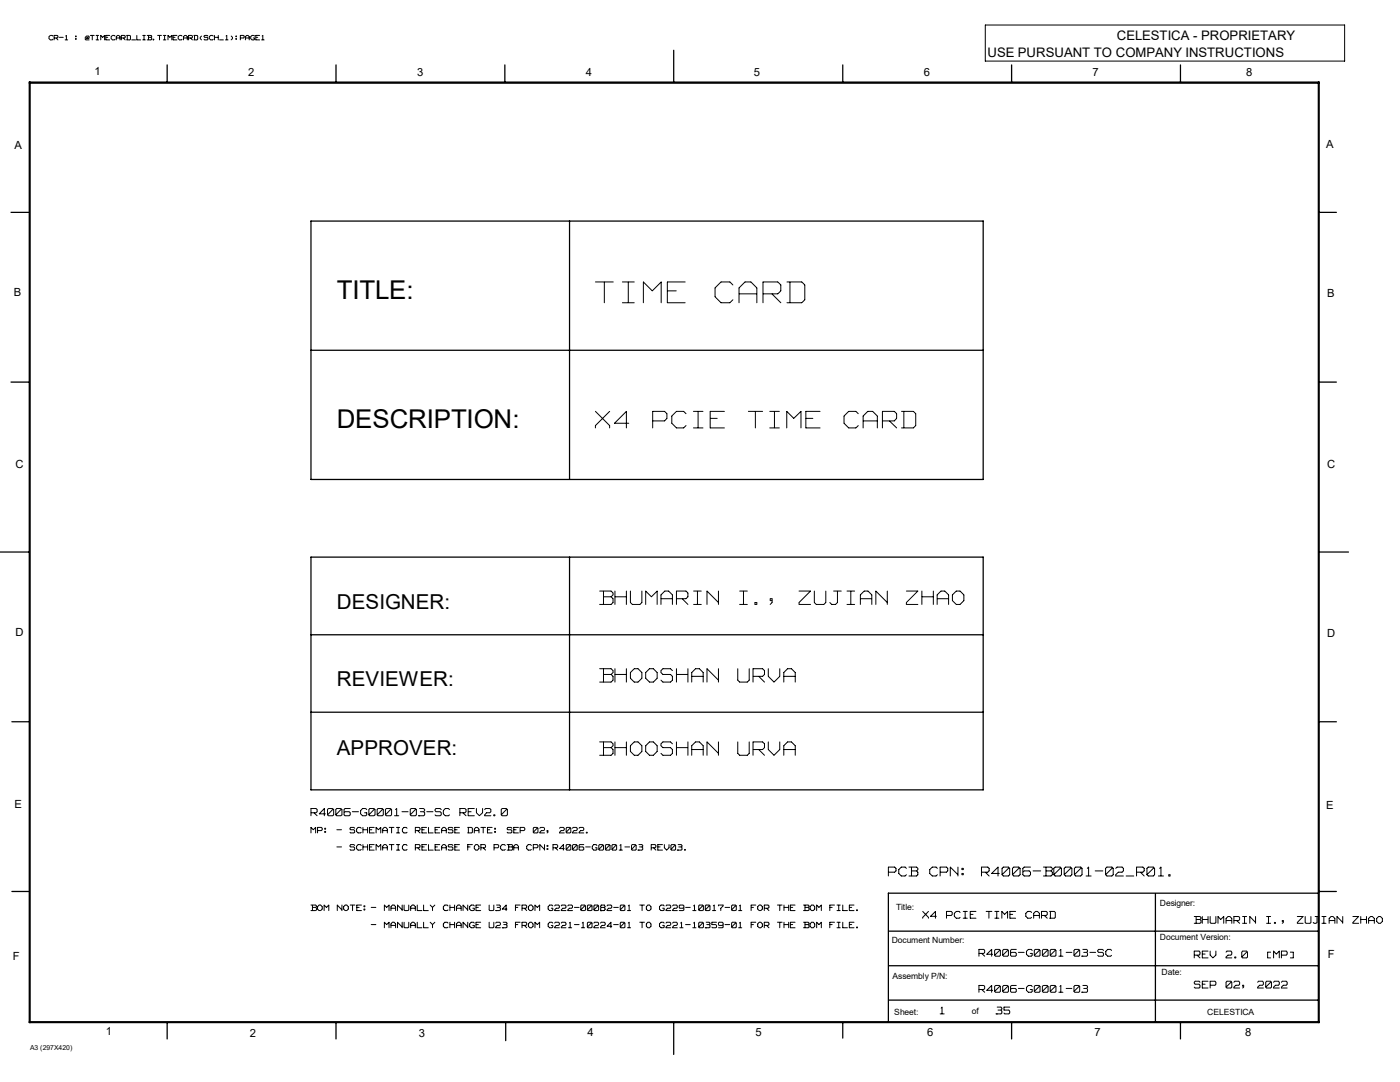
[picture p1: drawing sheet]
<svg xmlns="http://www.w3.org/2000/svg" width="279mm" height="216mm" viewBox="0 0 279 216" stroke-linecap="round" stroke-linejoin="round" font-family="sans-serif">
<defs><g id="words">
<text font-size="7.8" fill="#fff" x="118.8" y="61.2">TIME CARD</text>
<text font-size="6.3" fill="#fff" x="118.8" y="86.1">X4 PCIE TIME CARD</text>
<g font-size="5.2">
<text x="67.2" y="59.6">TITLE:</text>
<text x="67.2" y="85.4">DESCRIPTION:</text>
</g>
<g font-size="5" fill="#fff">
<text x="119.7" y="121.1">BHUMARIN I., ZUJIAN ZHAO</text>
<text x="119.7" y="136.6">BHOOSHAN URVA</text>
<text x="119.7" y="151.2">BHOOSHAN URVA</text>
</g>
<g font-size="4.1">
<text x="67.2" y="121.5">DESIGNER:</text>
<text x="67.2" y="136.9">REVIEWER:</text>
<text x="67.2" y="150.7">APPROVER:</text>
</g>
<text font-size="3.3" fill="#fff" x="177.3" y="175.1">PCB CPN: R4006-B0001-02_R01.</text>
<text font-size="2.7" fill="#fff" x="62.1" y="163">R4006-G0001-03-SC REV2.0</text>
<g font-size="2.6">
<text x="197.1" y="11.4">USE PURSUANT TO COMPANY INSTRUCTIONS</text>
<text x="222.9" y="8">CELESTICA - PROPRIETARY</text>
</g>
<g font-size="2.6" fill="#fff">
<text x="184.1" y="183.5">X4 PCIE TIME CARD</text>
<text x="238.3" y="184.5">BHUMARIN I., ZUJIAN ZHAO</text>
<text x="195.4" y="191">R4006-G0001-03-SC</text>
<text x="238.3" y="191.4">REV 2.0</text>
<text x="252.4" y="191.4">[MP]</text>
<text x="238.3" y="197.4">SEP 02, 2022</text>
<text x="187.6" y="202.6">1</text>
<text x="195.4" y="198.2">R4006-G0001-03</text>
<text x="198.8" y="202.6">35</text>
</g>
<g font-size="2.2">
<text x="18.9" y="15">1</text>
<text x="49.5" y="15.2">2</text>
<text x="83.2" y="15.2">3</text>
<text x="116.9" y="15.2">4</text>
<text x="150.5" y="15.2">5</text>
<text x="184.4" y="15.2">6</text>
<text x="218.1" y="15.2">7</text>
<text x="248.7" y="15.2">8</text>
<text x="2.9" y="29.8">A</text>
<text x="264.7" y="29.6">A</text>
<text x="2.8" y="59">B</text>
<text x="264.8" y="59.2">B</text>
<text x="3.1" y="93.4">C</text>
<text x="264.8" y="93.4">C</text>
<text x="3.1" y="127">D</text>
<text x="264.8" y="127.1">D</text>
<text x="2.9" y="161.2">E</text>
<text x="264.7" y="161.3">E</text>
<text x="2.5" y="191.6">F</text>
<text x="265" y="191.1">F</text>
<text x="21.1" y="206.6">1</text>
<text x="49.9" y="206.9">2</text>
<text x="83.6" y="206.9">3</text>
<text x="117.3" y="206.8">4</text>
<text x="150.8" y="206.8">5</text>
<text x="185" y="206.8">6</text>
<text x="218.4" y="206.8">7</text>
<text x="248.5" y="206.8">8</text>
</g>
<g font-size="2.1" fill="#fff">
<text x="62.1" y="166.4">MP:</text>
<text x="67.2" y="166.4">- SCHEMATIC RELEASE DATE: SEP 02, 2022.</text>
<text x="67.2" y="169.8">- SCHEMATIC RELEASE FOR PCBA CPN:R4006-G0001-03 REV03.</text>
<text x="62.1" y="181.9">BOM NOTE: - MANUALLY CHANGE U34 FROM G222-00082-01 TO G229-10017-01 FOR THE BOM FILE.</text>
<text x="74.1" y="185.3">- MANUALLY CHANGE U23 FROM G221-10224-01 TO G221-10359-01 FOR THE BOM FILE.</text>
</g>
<g font-size="1.7">
<text x="178.9" y="181.7">Title:</text>
<text x="231.5" y="180.8">Designer:</text>
<text x="178" y="188.2">Document Number:</text>
<text x="231.5" y="187.7">Document Version:</text>
<text x="178.1" y="195.4">Assembly P/N:</text>
<text x="231.8" y="194.5">Date:</text>
<text x="178.5" y="202.4">Sheet:</text>
<text x="194" y="202.3">of</text>
<text x="240.9" y="202.6">CELESTICA</text>
</g>
<text font-size="1.6" fill="#fff" x="9.8" y="8.1">CR-1 : @TIMECARD_LIB.TIMECARD(SCH_1):PAGE1</text>
<text font-size="1.4" x="6" y="209.5">A3 (297X420)</text>
</g></defs>
<g fill="none" stroke="#000" stroke-width=".25">
<path d="M5.8 16.4h257.5v187.6h-257.5zM5.8 16.6h257.5M6 16.4v187.6M33.4 13v3.4M67.1 13v3.4M100.8 13v3.4M134.5 10v6.4M168.2 13v3.4M201.9 13v3.4M235.6 13v3.4M263.1 16.4v187.6M2.2 42.4h3.5"/>
<path d="M62.1 44.1h134.1v51.6h-134.1zM113.7 44.1v51.6M263.3 42.4h3.4M2.2 76.2h3.5M62.1 69.9h134.1M263.3 76.2h3.4M0 110.2h5.8M62.1 111.2h134.1v46.4h-134.1zM113.7 111.2v46.4M263.3 110.2h5.8M62.1 126.7h134.1M2.4 144h3.3"/>
<path d="M62.1 142.1h134.1M263.3 144h3.4M2.4 177.9h3.3M230.6 178.4v25.5M262.9 178.2h-85.6v25.7M263.3 177.9h3.4M177.5 185.8h85.6M177.5 192.7h85.6M177.5 199.6h85.6M5.8 203.9h257.5M33.4 204v3.3M67.1 204v3.3"/>
<path d="M100.9 204.2v3.4M134.5 204v6.4M168.2 204v3.1M201.9 204v3.3M235.6 204v3.3"/>
</g>
<g fill="none" stroke="#000" stroke-width=".2">
<path d="M9.8 7.4v.3l.2 .3M10 7.1l-.2 .2M10.1 7.1h.3M10.1 8h.3M10.4 7.1l.1 .1M10.5 7.8l-.1 .2M10.8 7.1h.6M10.8 7.1v.9M10.8 7.6h.6M11.2 7.6l.4 .4M11.4 7.1l.2 .1M11.6 7.5l-.2 .1"/>
<path d="M11.6 7.2v.2M11.9 7.5h.7M13 8h.5M13.3 7.1l-.2 .1M13.3 7.1v.8M15.1 7.2h.1M15.1 7.7h.1M15.1 7.2v.1M15.1 7.7v.1M15.1 7.3h.1M15.1 7.8h.1M15.2 7.2v.1"/>
<path d="M15.2 7.7v.1M17 7.8l.8 .2M17 7.5v.3M17.2 7.2l-.2 .3M17.3 7.2h.3M17.3 7.6v.1M17.3 7.7h.3M17.4 7.5l-.1 .1M17.4 7.5h.1M17.5 7.5v.2M17.7 7.2l.1 .1M17.8 7.6l-.1 .1"/>
<path d="M17.8 7.4v.1M18 7.1h.8M18.4 7.1v.9M19.2 7.1h.5M19.2 8h.5M19.4 7.1v.8M20.1 7.1l.3 .3M20.1 7.1v.9M20.9 7.1v.9M20.9 7.1l-.4 .4M21.1 7.1h.8M21.1 7.1v.9"/>
<path d="M21.2 7.5h.3M21.2 8h.7M22.2 7.4v.3l.2 .3M22.4 7.1l-.2 .2M22.5 7.1h.3M22.5 8h.3M22.8 7.1l.1 .1M22.9 7.8l-.1 .2M23.2 7.4v.6M23.2 7.6h.7M23.5 7.1l-.3 .2M23.5 7.1h.2"/>
<path d="M23.7 7.1l.3 .2M24 7.4v.6M24.2 7.1h.6M24.2 7.1v.9M24.3 7.6h.5M24.6 7.6l.4 .4M24.8 7.1l.2 .1M25 7.5l-.2 .1M25 7.2v.2M25.3 7.1h.6M25.3 8h.6M25.4 7.1v.8"/>
<path d="M25.9 7.1l.1 .1M26 7.8l-.1 .2M26 7.2v.6M26.3 8h.8M27.3 7.1v.9M27.3 8h.8M28.5 7.1h.5M28.5 8h.5M28.7 7.1v.8M29.4 7.1h.7M29.4 8h.7M29.6 7.1v.8"/>
<path d="M29.7 7.5h.4M30.1 7.1l.2 .1M30.1 7.5l.2 .1M30.3 7.3l-.1 .1M30.3 7.2v.1M30.3 7.6v.2M30.3 7.8l-.2 .2M30.6 7.9v.1M30.6 7.8h.1M30.7 7.8v.2M31.5 7.1h.7M31.8 7.1v.9"/>
<path d="M32.6 7.1h.5M32.6 8h.5M32.9 7.1v.8M33.5 7.1l.4 .3M33.5 7.1v.9M34.3 7.1v.9M34.3 7.1l-.4 .4M34.5 7.1h.8M34.5 7.1v.9M34.6 7.5h.3M34.6 8h.7M35.6 7.4v.3l.2 .3"/>
<path d="M35.8 7.1l-.2 .2M35.9 7.1l.4 .1M36.3 7.8l-.4 .2M36.6 7.4v.6M36.7 7.6h.6M36.9 7.1l-.3 .2M36.9 7.1h.2M37.1 7.1l.3 .2M37.4 7.4v.6M37.6 7.1h.6M37.6 7.1v.9M37.7 7.6h.5"/>
<path d="M38.1 7.6l.3 .4M38.3 7.1l.1 .1M38.4 7.5l-.1 .1M38.4 7.2v.2M38.7 7.1h.6M38.7 8h.6M38.8 7.1v.8M39.3 7.1l.2 .1M39.5 7.8l-.2 .2M39.5 7.2v.6M40 7.5l.2 .5M40.2 7.2l-.2 .3"/>
<path d="M40.7 7.2v.1M40.7 7.3l.2 .2M40.7 7.8l.2 .2M40.9 7.1l-.1 .1M40.9 7.5h.4M40.9 7.1h.4M40.9 8h.4M41.4 7.1l.1 .1M41.4 7.5l.1 .1M41.5 7.6v.2M41.5 7.8l-.1 .2M41.8 7.4v.3l.3 .3h.3"/>
<path d="M42.4 7.1h-.3l-.3 .2M42.4 7.1l.1 .1M42.5 7.8l-.1 .2M42.8 7.1v.9M42.8 7.5h.7M43.6 7.1v.9M43.8 8h.8M45 8h.5M45.3 7.1l-.2 .1M45.3 7.1v.8M46.1 7.2l.3 .2M46.4 7.7l-.3 .3"/>
<path d="M46.4 7.5v.2M47.1 7.2h.1M47.1 7.2l.1 .1M47.1 7.7l.1 .1M47.1 7.7h.1M47.2 7.2v.1M47.2 7.7v.1M48 7.1h.6M48 7.1v.9M48 7.6h.6M48.6 7.1l.1 .1M48.7 7.5l-.1 .1"/>
<path d="M48.7 7.2v.2M49 7.4v.6M49 7.6h.7M49.2 7.1l-.2 .2M49.3 7.1h.1M49.5 7.1l.2 .2M49.7 7.4v.6M50 7.4v.3l.3 .3M50.3 7.1l-.3 .2M50.3 7.1h.3M50.3 8h.3M50.5 7.6h.3"/>
<path d="M50.7 7.1l.1 .1M50.8 7.8l-.1 .2M50.8 7.6v.2M51.1 7.1h.7M51.1 7.1v.9M51.1 7.5h.3M51.1 8h.7M52.2 8h.5M52.5 7.1l-.2 .1M52.5 7.1v.8M196.6 5h71.8v7.2h-71.8zM118.8 56.3h3.6"/>
<path d="M120.6 56.3v4.1M124.2 56.3h2.4M125.4 56.3v4.1M130.1 58l-1.7-1.7v4.1M130.2 58l1.8-1.7v4.1M133.2 58h1.8M136.7 56.3h-3.5v4.1M142.7 57.5v1.7M142.7 59.2l1.2 1.2M143.9 56.3l-1.2 1.1M143.9 56.3h1.7M145.7 56.3l.6 .6"/>
<path d="M146.3 59.8l-.6 .6M147.5 57.5v2.9M147.5 58.6h3.5M148.7 56.3l-1.2 1.1M148.7 56.3h1.1M149.9 56.3l1.1 1.1M151 57.5v2.9M154.1 58.7l1.7 1.7M155.8 58v-1.1l-.6-.6h-2.9v4.1M155.8 58l-.6 .6h-2.9M157.1 56.3h2.9M157.6 56.3v4.1"/>
<path d="M160 56.3l.6 .6v2.9M160.6 59.8l-.6 .6M124.2 60.4h2.4M133.2 60.4h3.5M143.9 60.4h1.7M157.1 60.4h2.9M118.8 82.1l2.8 2.8M118.8 85v.4M121.7 84.9v.5M121.7 82.1l-2.9 2.8M122.7 84.5h2.8M125 82.1v3.3"/>
<path d="M125 82.1l-2.4 2.4M130.3 82.1h2.3M130.3 82.1v3.3M130.3 84h2.3M132.6 82.1l.5 .5v.8M133.1 83.5l-.5 .5M134.1 83.1v1.3M134.1 84.5l.9 .9M135 82.1l-.9 .9M135 82.1h1.4M135 85.4h1.4M136.4 82.1l.5 .4"/>
<path d="M136.9 84.9l-.5 .5M138.4 82.1h1.9M138.4 85.4h1.9M139.3 82.1v3.2M141.7 82.1h2.9M141.7 82.1v3.3M141.8 85.4h2.8M141.8 83.5h1.3M149.4 82.1h2.8M150.7 82.1v3.3M153.6 82.1h1.9M153.6 85.4h1.9"/>
<path d="M154.6 82.1v3.2M157 82.1l1.4 1.3M157 82.1v3.3M159.9 82.1v3.3M159.9 82.1l-1.5 1.4M160.8 82.1h2.9M160.8 82.1v3.3M160.9 85.4h2.8M160.9 83.5h1.3M168.4 83.1v1.3M168.4 84.5l1 .9M169.4 82.1l-1 .9"/>
<path d="M169.4 82.1h1.4M169.4 85.4h1.4M170.8 82.1l.5 .4M171.3 84.9l-.5 .5M172.3 83.1v2.3M172.3 84h2.7M173.2 82.1l-.9 .9M173.2 82.1h.9M174.2 82.1l.9 .9M175.1 83.1v2.3M176.1 82.1h2.3M176.1 82.1v3.3"/>
<path d="M176.1 84h2.3M177.5 84l1.4 1.4M178.5 82.1l.4 .5v.8M178.9 83.5l-.4 .5M179.9 82.1h2.3M179.9 85.4h2.3M180.4 82.1v3.2M182.3 82.1l.5 .4v2.4M182.8 84.9l-.5 .5M119.7 117.9h2.3l.3 .5v.3M120.4 118v2.6M120.5 119.1h1.4l.4 .4"/>
<path d="M122.3 119.5v.7M122.3 118.7l-.3 .3M122.7 117.9v2.7M122.8 119.1h2.2M125 117.9v2.7M125.8 117.9v2.3M128.1 117.9v2.3M128.9 117.9l1.1 1.1M128.9 118v2.6M131.1 118v2.6M131.1 117.9l-1.1 1.2M131.9 118.7v1.9"/>
<path d="M132 119.5h2.2M132.7 117.9l-.8 .8M132.7 117.9h.7l.8 .8M134.2 118.7v1.9M135 117.9h1.9M135 118v2.6M135 119.5h1.9M136.2 119.5l1.1 1.1M136.9 117.9l.4 .5v.6M137.3 119.1l-.4 .4M138.4 117.9h1.6M139.2 118v2.6"/>
<path d="M141.1 117.9l2.2 2.3M141.1 118v2.6M143.4 117.9v2.7M147.6 117.9h1.5M148.4 118v2.6M153.7 119.5v.3M153.7 119.5h.4v.7M153.8 119.8h.3M159.5 117.9h2.2M161.8 117.9l-2.3 2.3M162.5 117.9v2.3M164.8 117.9v2.3"/>
<path d="M166.4 117.9h1.5M167.1 118v2.2M169 117.9h1.6M169.8 118v2.6M171.7 118.7v1.9M171.7 119.5h2.2M172.5 117.9l-.8 .8M172.5 117.9h.7M173.2 117.9l.8 .8M174 118.7v1.9M174.8 117.9l2.2 2.3M174.8 118v2.6"/>
<path d="M177.1 117.9v2.7M180.9 117.9h2.2l-2.2 2.3M184 117.9v2.7M184 119.1h2.2M186.3 117.9v2.7M187 118.7v1.9M187.1 119.5h2.2M187.8 117.9l-.8 .8M187.8 117.9h.7M188.6 117.9l.7 .8M189.3 118.7v1.9M190.1 119.8l.7 .8"/>
<path d="M190.1 118.7v1.1M190.8 117.9l-.7 .8M190.9 117.9h.7M191.6 117.9l.8 .8M192.4 118.7v1.1M192.4 119.8l-.8 .8M119.7 133.4h2.2l.4 .4M120.4 133.5v2.6M120.5 134.6h1.4l.4 .4M122.3 120.2l-.4 .4h-2.2M122.3 133.9v.3M122.3 135v.7"/>
<path d="M122.3 135.7l-.4 .4h-2.2M122.3 134.2l-.3 .3M122.7 133.4v2.7M122.8 134.6h2.2M125 133.4v2.7M125.8 120.2l.4 .4M125.8 134.2v1.1M125.8 135.3l.8 .8M126.2 120.6h1.5M126.6 133.4l-.8 .8M126.6 133.4h.7M126.6 136.1h.7"/>
<path d="M127.3 133.4l.8 .8M128.1 134.2v1.1M128.1 120.2l-.4 .4M128.1 135.3l-.8 .8M128.9 134.2v1.1M128.9 135.3l.7 .8M129.6 133.4l-.7 .8M129.7 133.4h.6M129.7 136.1h.6M130.4 133.4l.7 .8M131.1 134.2v1.1M131.1 135.3l-.7 .8"/>
<path d="M131.9 133.8v.4M131.9 135.7l.4 .4h1.5M131.9 134.2l.4 .4h1.5M133.8 133.4h-1.5l-.3 .4M133.8 133.4l.4 .4M133.8 134.6l.4 .4M134.2 135v.7M134.2 135.7l-.4 .4M135 133.4v2.7M135 134.6h2.2M137.3 133.4v2.7M138 134.2v1.9"/>
<path d="M138.1 135h2.2M138.4 120.6h1.6M138.8 133.4l-.8 .8M138.9 133.4h.6l.8 .8M140.3 134.2v1.9M141.1 133.5v2.6M141.1 133.4l2.2 2.3M143.4 133.4v2.7M147.2 135.7l.4 .4M147.2 133.4v2.3M147.6 120.6h1.5M147.7 136.1h1.4"/>
<path d="M149.5 133.4v2.3M149.5 135.7l-.4 .4M150.3 133.4h1.8M150.3 133.5v2.6M150.3 135h1.8M150.7 120.2h.3v.4h-.3M150.7 120.3v.3M151.5 135l1.1 1.1M152.2 133.4l.4 .4M152.6 134.6l-.4 .4M152.6 133.9v.6M153.3 135l1.1 1.1"/>
<path d="M153.3 133.4v1.5M154.1 120.3l-.4 .3M155.6 133.4v1.5M155.6 135l-1.1 1.1M156.4 134.2v1.9M156.5 135h2.2M157.2 133.4l-.8 .8M157.2 133.4h.7M157.9 133.4l.8 .8M158.7 134.2v1.9M159.5 120.3v.3M159.5 120.6h2.3"/>
<path d="M162.5 120.2l.4 .4M162.9 120.6h1.5M164.8 120.2l-.4 .4M165.6 120.2l.4 .4M166 120.6h.7M167.1 120.2l-.3 .4M169 120.6h1.6M180.9 120.3v.3h2.3M190.9 120.6h.7M119.7 148h2.2l.4 .4M120.4 148.1v2.6M120.5 149.2h1.4l.4 .4"/>
<path d="M122.3 148.5v.3l-.3 .3M122.3 149.6v.7M122.3 150.3l-.4 .4h-2.2M122.7 148v2.7M122.8 149.2h2.2M125 148v2.7M125.8 148.8v1.1M125.8 149.9l.8 .8M126.6 148l-.8 .8M126.6 148h.7M126.6 150.7h.7M127.3 148l.8 .8"/>
<path d="M128.1 148.8v1.1M128.1 149.9l-.8 .8M128.9 148.8v1.1M128.9 149.9l.7 .8M129.6 148l-.7 .8M129.7 148h.6M129.7 150.7h.6M130.4 148l.7 .8M131.1 148.8v1.1M131.1 149.9l-.7 .8M131.9 148.4v.4l.4 .4h1.5M131.9 150.3l.4 .4h1.5"/>
<path d="M133.8 148h-1.5l-.3 .4M133.8 148l.4 .4M133.8 149.2l.4 .4M134.2 149.6v.7M134.2 150.3l-.4 .4M135 148v2.7M135 149.2h2.2M137.3 148v2.7M138 148.8v1.9M138.1 149.6h2.2M138.8 148l-.8 .8M138.9 148h.6l.8 .8"/>
<path d="M140.3 148.8v1.9M141.1 148.1v2.6M141.1 148l2.2 2.3M143.4 148v2.7M147.2 148v2.3M147.2 150.3l.4 .4M147.7 150.7h1.4M149.5 150.3l-.4 .4M149.5 148v2.3M150.3 148.1v2.6M150.3 148h1.8M150.3 149.6h1.8"/>
<path d="M151.5 149.6l1.1 1.1M152.2 148l.4 .4M152.6 148.5v.6M152.6 149.2l-.4 .4M153.3 149.6l1.1 1.1M153.3 148v1.5M155.6 148v1.5M155.6 149.6l-1.1 1.1M156.4 148.8v1.9M156.5 149.6h2.2M157.2 148l-.8 .8M157.2 148h.7"/>
<path d="M157.9 148l.8 .8M158.7 148.8v1.9M62.1 165.1v1.1M62.1 165.1l.4 .4M62.1 162.2h.9M62.7 162.2l.6 .6M63 165.1v1.1M63 165.1l-.5 .5M63 161.3h-.9v1.5M63.1 161.3l.2 .2M63.3 162l-.2 .2M63.3 161.6v.3"/>
<path d="M63.4 165.1h.7l.2 .2M63.4 165.1v1.1M63.7 162.4l1-1v1.4M63.8 162.4h1.1M64.3 165.3v.3l-.2 .1h-.7M64.8 165.9h.2l-.1 .2M64.8 165.3l.2 .1h-.1M64.8 165.3v.1M64.8 165.9v.2M65.4 162.6l.1 .2M65.4 161.6v1M65.5 161.3l-.1 .2"/>
<path d="M65.6 161.3h.8l.2 .2M66.3 161.6l-.9 1M66.4 161.5h.1M66.6 162.6l-.3 .2h-.7M66.6 161.6v1M67 162.6l.2 .2h.8M67 161.6v1M67.2 169h1M67.2 165.6h1M68 161.3h-.8l-.2 .2M68 161.6l-.9 1M68 161.5h.2"/>
<path d="M68 161.3l.2 .2M68.2 162.6l-.2 .2M68.2 161.6v1M68.7 162.6l.2 .2h.7M68.7 161.6v1M69.6 162h-.8l-.1 .1M69.7 162l.2 .2v.4M69.8 165.4l.2 .2h.6M69.8 169.5l.8 .1M69.8 165.3v.1M69.8 168.7v.1M69.8 168.9l.2 .1h.6"/>
<path d="M69.8 166.1l.8 .1M69.9 162.6l-.2 .2M69.9 161.3h-1.1l-.1 .2M70.3 162h1.2M70.6 168.5h-.6l-.1 .2M70.6 165.1h-.6l-.1 .1M70.6 165.6l.2 .1M70.6 168.5l.2 .2M70.6 169l.2 .2v.3M70.6 165.1l.2 .2M70.8 165.8v.2M70.8 169.5l-.2 .1"/>
<path d="M70.8 166.1l-.2 .1M71.2 165.5v.4M71.2 169.3l.3 .3M71.2 165.9l.3 .3M71.5 168.5l-.3 .4v.4M71.5 165.1l-.3 .3M71.5 169.6h.4M71.5 168.5h.4M71.5 166.2h.4M71.5 165.1h.4M71.9 168.5l.2 .2M71.9 165.1l.2 .2"/>
<path d="M72 161.8v.5M72 162.4l.3 .4M72.1 169.5l-.2 .1M72.1 166.1l-.2 .1M72.3 161.3l-.3 .5M72.4 162.8h.5M72.4 161.3h.5M72.4 165.1v1.1M72.4 168.5v1.1M72.5 169h.8M72.5 165.6h.8M72.8 162.2h.4"/>
<path d="M73 161.3l.2 .2M73.2 162.6l-.2 .2M73.2 162.2v.4M73.4 165.1v1.1M73.4 168.5v1.1M73.6 162.6l.2 .2M73.6 161.6l.1 1 .9-1M73.7 168.5h1M73.7 165.1h1M73.7 165.1v1.1M73.7 168.6v1M73.8 161.3l-.2 .2"/>
<path d="M73.8 169.6h.9M73.8 166.2h.9M73.8 169h.4M73.8 165.6h.4M73.8 162.8h.8M73.8 161.3h.8M74.6 161.5h.2M74.6 161.3l.2 .2M74.8 162.6l-.2 .2M74.8 161.6v1M75.1 168.5l.4 .5M75.1 165.1v1.1"/>
<path d="M75.1 168.6v1M75.1 165.1l.4 .4M75.3 162.6l.1 .2M75.3 161.6v1l.9-1M75.4 161.3l-.1 .2M75.5 162.8h.7M75.5 161.3h.7M76 165.1v1.1M76 168.6v1M76 168.5l-.5 .5M76 165.1l-.5 .5M76.3 161.5h.2"/>
<path d="M76.3 161.3l.2 .2M76.4 169.6v-.7l.3-.4h.3l.3 .4v.7M76.4 165.4l.3-.3h.3l.3 .3M76.4 165.5v.7M76.4 169.2h.9M76.4 165.7h.9M76.5 162.6l-.2 .2M76.5 161.6v1M76.9 162.6l.2 .2M76.9 161.6v1M77.1 161.3l-.2 .2M77.1 162.8h.8"/>
<path d="M77.1 161.3h.8M77.3 165.5v.7M77.7 168.5h.9M77.7 165.1h.9M77.9 161.6l-.9 1M77.9 161.5h.2M77.9 161.3l.2 .2M78.1 162.6l-.2 .2M78.1 161.6v1M78.1 165.1v1.1M78.1 168.6v1M78.7 162.8h.9"/>
<path d="M79 161.5l.2-.2v1.4M79.1 169.6h.7M79.1 168.5h.7M79.1 166.2h.7M79.1 165.1h.7M79.5 165.1v1.1M79.5 168.6v1M80.2 162h1.2M80.3 169.3l.3 .3h.4M80.3 165.9l.3 .3h.4M80.3 165.5v.4M81 168.5h-.4l-.3 .4v.4"/>
<path d="M81 165.1h-.4l-.3 .3M81.1 168.5l.1 .2M81.1 165.1l.1 .2M81.2 169.5l-.1 .1M81.2 166.1l-.1 .1M81.9 162.6l.1 .2M81.9 161.6v1M82 161.3l-.1 .2M82.1 162.8h.7M82.1 161.3h.7M82.8 161.6l-.9 1M82.9 161.5h.2"/>
<path d="M82.9 161.3l.2 .2M82.9 168.5h.7M82.9 165.1h.7M82.9 165.1v1.1M82.9 168.6v1M82.9 169.2h.7M82.9 165.7h.7M83.1 162.6l-.2 .2M83.1 161.6v1M83.4 169.2l.4 .4M83.4 165.8l.4 .4M83.5 162.8h.1"/>
<path d="M83.7 168.5l.1 .2M83.7 165.1l.1 .2M83.7 161.3h.8l.3 .2M83.8 169l-.1 .2M83.8 165.3l-.1 .4M83.8 168.7v.3M84.2 168.6v1h.9M84.2 168.5h.9M84.2 165.1v1.1h.9M84.2 165.1h.9M84.2 169h.5M84.2 165.6h.5"/>
<path d="M84.6 162l.2 .2v.4M84.8 162.6l-.3 .2h-.8M84.8 161.6v.1M84.8 161.8l-.3 .2h-.6M85.2 162h1.2M85.5 165.1v1.1M85.5 168.5v1.1M85.6 169.6h.8M85.6 166.2h.8M86.8 162.6l.2 .2h.8M86.8 161.5v.2M86.8 165.1v1.1"/>
<path d="M86.8 168.6v1M86.8 161.8l.2 .2h.8M86.8 168.5h1M86.8 165.1h1M86.9 169.6h.9M86.9 166.2h.9M86.9 169h.4M86.9 165.6h.4M87.8 161.3h-.8l-.1 .2M87.8 161.3l.3 .2M87.8 162l.3 .2v.4M88.1 162.6l-.3 .2"/>
<path d="M88.1 165.5v.7M88.2 169.2h.8M88.2 165.7h.8M88.4 168.5l-.3 .4v.7M88.4 165.1l-.3 .3M88.5 168.5h.2M88.5 165.1h.2M88.5 162.4l.4 .4M88.5 161.8v.5M88.8 168.5l.3 .4v.7M88.8 165.1l.3 .3M88.9 161.3l-.4 .5"/>
<path d="M88.9 162.8h.6M88.9 161.3h.6M89.1 165.5v.7M89.5 165.3v.1M89.5 168.7v.1M89.5 168.9l.1 .1M89.5 169.5l.1 .1M89.5 165.4l.1 .2M89.5 166.1l.1 .1M89.5 161.3l.2 .2M89.6 168.5l-.1 .2M89.6 165.1l-.1 .1"/>
<path d="M89.6 169.6h.6M89.6 168.5h.6M89.6 166.2h.6M89.6 165.1h.6M89.6 169h.6M89.6 165.6h.6M89.7 162.6l-.2 .2M90.2 168.5l.2 .2M90.2 169l.2 .2v.3M90.2 165.1l.2 .2M90.2 165.6l.2 .1M90.4 165.8v.2"/>
<path d="M90.4 169.5l-.2 .1M90.4 166.1l-.2 .1M90.8 168.5h.9M90.8 165.1h.9M90.8 165.1v1.1M90.8 168.6v1M90.8 169.6h.9M90.8 166.2h.9M90.8 169h.4M90.8 165.6h.4M91.8 162.2h1M92.4 162.2l.6 .6"/>
<path d="M92.8 161.3h-1v1.5M92.8 161.3l.2 .2M93 162l-.2 .2M93 161.6v.3M93.3 168.5h1M93.3 166.2h.8M93.3 165.1h.8M93.3 168.6v1M93.4 169h.4M93.5 162h.5M93.5 165.1v1.1M94.1 165.1l.2 .2"/>
<path d="M94.3 166.1l-.2 .1M94.3 165.3v.7M94.7 161.3l-1.3 .1 .1 1.4h1.2M94.7 165.5v.7M94.7 169.3l.3 .3M94.7 165.7h.8M95 168.5l-.3 .4v.4M95 165.1l-.3 .3M95 169.6h.2M95 168.5h.2M95 165.1h.2M95.1 162.2l.5 .5"/>
<path d="M95.1 161.3v.8M95.3 168.5l.3 .4v.4M95.3 165.1l.3 .3M95.6 165.5v.7M95.6 169.3l-.3 .3M96 168.5h.7M96 165.1h.9M96 168.6v1M96 169.2h.7M96.3 161.3v.8M96.3 162.2l-.6 .6M96.4 165.1v1.1"/>
<path d="M96.5 169.2l.4 .4M96.7 162.6v.2M96.7 168.5l.2 .2M96.8 162.8h1.2M96.9 161.3l-.2 .2M96.9 169l-.2 .2M96.9 168.7v.3M96.9 161.3h.8M97.1 162.2l-.4 .4M97.2 162.2h.5M97.3 165.1h.9M97.3 165.1v1.1"/>
<path d="M97.3 166.2h.9M97.3 165.6h.4M97.7 161.3l.3 .2M98 161.6v.3M98 162l-.3 .2M98.6 162.6h.1M98.6 162.6v.2M98.6 162.8h.1M98.6 168.5h.7l.2 .2M98.6 168.6v1M98.7 165.3h.1M98.7 165.9h.1"/>
<path d="M98.7 165.3v.1M98.7 165.9v.2M98.8 162.6v.2M98.8 166.1h.1M98.8 165.4h.1M98.9 165.3v.1M98.9 165.9v.2M99.5 169l-.2 .2h-.7M99.5 168.7v.3M99.9 169.3l.3 .3M100 162.6l.2 .2M100 161.6v1"/>
<path d="M100.2 161.3l-.2 .2M100.2 168.5l-.3 .4v.4M100.2 162.8h.8M100.2 169.6h.4M100.2 168.5h.4M100.2 161.3h.8M100.7 168.5l.1 .2M100.8 169.5l-.1 .1M101 161.6l-.9 1M101 161.5h.2M101 161.3l.3 .2M101.2 168.5h.9l.2 .2"/>
<path d="M101.2 165.3v.1M101.2 165.4l.1 .2M101.2 166.1l.1 .1M101.3 162.6l-.3 .2M101.3 161.6v1M101.3 165.1v.1M101.4 166.2h.5M101.4 165.1h.5M101.4 165.6h.5M101.5 168.6v1M101.6 169h.6l.1 .5M102 165.6l.2 .1"/>
<path d="M102 165.1l.2 .2M102.2 165.8v.2M102.2 166.1l-.2 .1M102.3 169.5l-.2 .1h-.9M102.3 168.9l-.1 .1M102.3 168.7v.1M102.5 165.1h1M102.5 165.1v1.1M102.6 169.2h.8M102.6 166.2h.9M102.6 165.6h.4M102.8 168.5l-.3 .4v.7"/>
<path d="M102.9 168.5h.2M103.2 168.5l.3 .4v.7M103.8 165.1h.7M103.8 165.1v1.1M103.8 165.7h.7M104.6 165.1l.1 .2M104.7 165.3l-.1 .4M105.1 169.3l.3 .3M105.4 168.5l-.3 .4v.4M105.5 169.6h.3M105.5 168.5h.3M105.9 168.5l.1 .2"/>
<path d="M106 169.5l-.1 .1M106.4 168.5h.8l.2 .2M106.4 166.1l.2 .1 .8-.1M106.4 165.3l.2-.2h.6l.2 .2M106.4 165.3v.7M106.4 168.6v1M107.1 165.3l-.6 .7M107.2 165.3h.1M107.4 169l-.3 .2h-.6M107.4 165.3v.7M107.4 168.7v.3M107.7 168.6v1"/>
<path d="M107.7 168.5l.9 1M107.8 166.2h.9M107.9 165.1l-.2 .2M107.9 165.1h.6M108 165.7l-.3 .5M108.1 165.7h.4M108.5 165.1l.2 .2M108.7 165.3l-.2 .4M108.7 168.5v1.1M109.2 168.7h.1M109.2 165.8v.1M109.2 168.7v.2"/>
<path d="M109.2 169.4v.1M109.2 169.3h.1M109.2 165.7h.1M109.2 169.5h.1M109.2 168.9h.1M109.2 165.9h.1M109.3 166.1l-.1 .1M109.3 165.7v.4M109.3 168.7v.2M109.3 169.3v.2M110.4 168.5h.7M110.4 168.6v1"/>
<path d="M110.4 169.2h.7M110.9 169.2l.4 .4M111.1 168.5l.2 .2M111.3 169l-.2 .2M111.3 168.7v.3M111.7 169.3h.9M111.7 166.2h.9M111.8 165.1l-.1 .2M111.8 165.1h.6M112 165.7l-.3 .5M112 165.7h.4M112.4 165.1l.2 .2"/>
<path d="M112.4 168.6v1M112.4 168.5l-.7 .8M112.6 165.3l-.2 .4M113 169.5l.1 .1M113 166.1l.1 .1M113 168.7v.8l.7-.8M113 165.3v.7l.7-.7M113.1 168.5l-.1 .2M113.1 165.1l-.1 .2M113.2 169.6h.5M113.2 168.5h.5M113.2 166.2h.5"/>
<path d="M113.2 165.1h.5M113.7 168.7h.2M113.7 168.5l.2 .2M113.7 165.3h.2M113.7 165.1l.2 .2M113.9 169.5l-.2 .1M113.9 166.1l-.2 .1M113.9 165.3v.7M113.9 168.7v.8M114.3 169.5l.7 .1M114.3 168.7v.8M114.3 166.2h.9"/>
<path d="M114.6 165.7l-.3 .5M114.6 165.7h.4M115 168.5h-.6l-.1 .2M115 165.1h-.6l-.1 .2M115 168.7l-.7 .8M115 168.7h.1M115 168.5l.2 .2M115 165.1l.2 .2M115.2 169.5l-.2 .1M115.2 165.3l-.2 .4M115.2 168.7v.8M115.6 169.5l.1 .1"/>
<path d="M115.6 168.7v.8M115.6 166.2h.9M115.7 169l-.1 .1M115.7 168.5l-.1 .2M115.7 165.1l-.1 .2M115.7 169.6h.6M115.7 168.5h.8M115.7 165.1h.6M115.7 169h.6M115.9 165.7l-.3 .5M115.9 165.7h.4M116.3 169l.2 .2v.3"/>
<path d="M116.3 165.1l.2 .2M116.5 165.3l-.2 .4M116.5 169.5l-.2 .1M116.9 169h.9M117.1 166.2h.1M117.1 166.1l-.1 .1M117.2 166.1v.1M118.2 169.3l.3 .3M118.5 168.5l-.3 .4v.4M118.5 169.6h.4M118.5 168.5h.4M118.8 169.2h.3"/>
<path d="M119 168.5l.1 .2M119.1 169.5l-.1 .1M119.1 169.2v.3M119.5 169.5l.1 .1M119.5 168.7v.8M119.6 168.5l-.1 .2M119.7 169.6h.5M119.7 168.5h.5M120.2 168.7l-.7 .8M120.3 168.7h.1M120.3 168.5l.1 .2M120.4 169.5l-.1 .1"/>
<path d="M120.4 168.7v.8M120.8 169.5l.1 .1M120.8 168.7l.1 .8 .6-.8M120.9 168.5l-.1 .2M121 169.6h.5M121 168.5h.5M121.6 168.7h.1M121.6 168.5l.2 .2M121.8 169.5l-.2 .1M121.8 168.7v.8M122.1 169.5l.2 .1M122.1 168.7v.8"/>
<path d="M122.3 168.5l-.2 .2M122.3 169.6h.6M122.3 168.5h.6M122.9 168.7l-.7 .8M122.9 168.7h.1M122.9 168.5l.2 .2M123.1 169.5l-.2 .1M123.1 168.7v.8M123.6 169.6h.6M123.9 168.5l-.2 .2M123.9 168.6v1M124.7 169h.9"/>
<path d="M126 169.5l.2 .1M126 168.7v.8M126.2 168.5l-.2 .2M126.2 169.6h.5M126.2 168.5h.5M126.7 168.7l-.6 .8M126.8 168.7h.1M126.8 168.5l.2 .2M127 169.5l-.2 .1M127 168.7v.8M127.3 169.6h.1M127.5 169.6h.6"/>
<path d="M127.5 168.5h.6M127.6 169h.5M128.1 168.5l.2 .2M128.1 169l.2 .5M128.3 168.7v.1M128.3 169.5l-.2 .1M128.3 168.9l-.2 .1M130 168.5h.7M130 168.6v1M130 169.2h.7M130.5 169.2l.4 .4M130.7 168.5l.2 .2"/>
<path d="M130.9 169l-.2 .2M130.9 168.7v.3M131.3 168.5h.9M131.3 168.6v1M131.3 169.6h.9M131.3 169h.4M132.6 168.5v.6M132.6 169.2l.4 .4M133.5 168.5v.6M133.5 169.2l-.4 .4M133.9 169.5l.1 .1M133.9 168.7v.8"/>
<path d="M134 168.5l-.1 .2M134.1 169.6h.5M134.1 168.5h.5M134.6 168.7l-.7 .8M134.7 168.5l.1 .2h-.1M134.8 169.5l-.1 .1M134.8 168.7v.8M135.2 169.6h.1M135.3 168.5h.6l.2 .2M136 169l.1 .5M136.1 169.5l-.8 .1M136.1 168.7v.1"/>
<path d="M136.1 168.9l-.6 .1M136.6 169.5h.2l-.1 .1M136.6 169.5v.1M177.3 173h1.2M177.3 173.1v1.7M177.3 174h1.2M178.6 173l.2 .3M178.8 173.8l-.2 .2M178.8 173.3v.4M179.4 173.6v.6M179.4 174.3l.5 .5M179.9 173l-.5 .5"/>
<path d="M179.9 173h.7l.3 .3M180.9 174.5l-.3 .3h-.7M181.4 174.8h1.5M181.4 173h1.5M181.9 173.1v1.7M181.9 173.8h1M182.9 173l.3 .3M182.9 173.8l.3 .2M183.2 173.5l-.2 .2M183.2 173.3v.2M183.2 174.1v.4M183.2 174.5l-.3 .3"/>
<path d="M185.5 173.6v.6M185.5 174.3l.6 .5M186.1 173l-.6 .5M186.1 173h.7l.3 .3M187.1 174.5l-.3 .3h-.7M187.6 173h1.2M187.6 173.1v1.7M187.7 174h1.1M188.9 173l.2 .3M189.1 173.8l-.2 .2M189.1 173.3v.4M189.7 173l1.4 1.5"/>
<path d="M189.7 173.1v1.7M191.2 173v1.8M192 173.3h.2M192 173.3v.2M192 174.3v.2M192 174.3h.2M192 174.5h.2M192 173.5h.2M192.2 173.3v.2M192.2 174.3v.2M195.9 173h1.2l.3 .3M195.9 173.1v1.7"/>
<path d="M196.7 174.1l.7 .7M197.4 173.3v.4M197.4 173.8l-.3 .2h-1.2M198 174.3h1.4M199.2 173.1v1.7M199.2 173l-1.3 1.3M200 174.5l.2 .3M200 173.3v1.2M200.2 173l-.2 .3M200.3 174.8h.9M200.3 173h.9M201.2 173.3l-1.2 1.2"/>
<path d="M201.3 173.3h.2M201.3 173l.2 .3M201.5 173.3v1.2M201.5 174.5l-.2 .3M202.1 174.5l.2 .3M202.1 173.3v1.2M202.3 173l-.2 .3M202.4 174.8h.9M202.4 173h.9M203.3 173.3l-1.2 1.2M203.3 173l.2 .3h-.2M203.6 174.5l-.3 .3"/>
<path d="M203.6 173.3v1.2M204.1 174.5l.3 .3M204.1 173.3v1.2M204.4 173.8l-.2 .2M204.4 173l-.3 .3M204.4 174.8h1M204.4 173h1.3M204.4 173.8h1M205.4 173.8l.3 .2M205.7 174.1v.4M205.7 174.5l-.3 .3M206.2 173.8h1.5"/>
<path d="M208.2 174.8h1.5M208.2 173h1.5M208.7 173.1v1.7M208.8 173.8h.9M209.8 173l.2 .3M209.8 173.8l.2 .2M210 173.5l-.2 .2M210 173.3v.2M210 174.1v.4M210 174.5l-.2 .3M210.3 174.5l.3 .3M210.3 173.3v1.2"/>
<path d="M210.6 173l-.3 .3M210.6 174.8h.9M210.6 173h.9M211.5 173.3l-1.1 1.2M211.6 173.3h.2M211.6 173l.2 .3M211.8 174.5l-.2 .3M211.8 173.3v1.2M212.4 174.5l.2 .3M212.4 173.3v1.2M212.6 173l-.2 .3M212.7 174.8h.9"/>
<path d="M212.7 173h.9M213.6 173.3l-1.2 1.2M213.7 173l.2 .3h-.2M213.9 174.5l-.2 .3M213.9 173.3v1.2M214.4 173.3l.1 1.2 1.1-1.2M214.4 174.5l.3 .3M214.7 173l-.3 .3M214.7 174.8h.9M214.7 173h.9M215.7 173.3h.2M215.7 173l.2 .3"/>
<path d="M215.9 174.5l-.2 .3M215.9 173.3v1.2M216.7 174.8h1.1M217.3 173l-.3 .3M217.3 173.1v1.7M218.6 173.8h1.5M220.6 174.5l.3 .3M220.6 173.3v1.2M220.9 173l-.3 .3M220.9 174.8h1M220.9 173h1M221.9 173.3l-1.2 1.2"/>
<path d="M221.9 173.3h.2M221.9 173l.3 .3M222.2 174.5l-.3 .3M222.2 173.3v1.2M222.7 174.6v.2M222.7 174.8h1.5M222.9 173l-.2 .3M223 173h.9l.3 .3M223.2 174l-.5 .5M224.2 173.8l-.3 .2h-.7M224.2 173.3v.4M224.7 174.8h1.6"/>
<path d="M226.8 173h1.2M226.8 173.1v1.7M226.9 174h1.1M227.6 174.1l.7 .7M228.1 173l.2 .3M228.3 173.8l-.2 .2M228.3 173.3v.4M228.9 174.5l.3 .3M228.9 173.3v1.2M229.2 173l-.3 .3M229.2 174.8h.9M229.2 173h.9"/>
<path d="M230.1 173.3l-1.2 1.2M230.2 173.3h.2M230.2 173l.2 .3M230.4 174.5l-.2 .3M230.4 173.3v1.2M231.2 174.8h1M231.7 173.1v1.7M231.7 173l-.3 .3M233.3 174.5h.2M233.3 174.6v.2M233.3 174.8h.2M233.5 174.5v.3"/>
<path d="M62.1 181.7h.8M62.1 180.6h.8M62.4 180.6v1.1M62.4 181.1h.5M63 180.6l.2 .2M63 181.1l.2 .1M63.2 180.8l-.2 .2M63.2 181.3v.2M63.2 181.6l-.2 .1M63.4 181.4l.3 .3M63.4 181v.4M63.7 180.6l-.3 .3"/>
<path d="M63.7 181.7h.3M63.7 180.6h.3M64 180.6l.3 .3M64.3 181v.4M64.3 181.4l-.3 .3M65.1 181l-.4-.4v1.1M65.2 181.1l.4-.5v1.1M68.2 181.5l-.9-.9v1.1M68.2 180.6v1.1M68.6 181.4l.3 .3M68.6 181v.4M68.9 180.6l-.3 .3"/>
<path d="M68.9 181.7h.3M68.9 180.6h.3M69.2 180.6l.3 .3M69.5 181v.4M69.5 181.4l-.3 .3M69.9 180.6h.9M70.4 180.6v1.1M71.2 181.7h.9M71.2 181.1h.5M72.1 180.6h-.9v1.1M72.6 181.4h.2l-.1 .2M72.6 180.8l.2 .1h-.1"/>
<path d="M72.6 180.8v.1M72.6 181.4v.2M74.1 181.1h.9M74.1 184.5h.9M76.7 184.1v1M76.7 184l.4 .4M77.1 181l-.4-.4v1.1M77.2 181.1l.4-.5v1.1M77.6 184.1v1M77.6 184l-.4 .5M78 181v.7M78 184.4v.7"/>
<path d="M78.1 181.2h.8M78.1 184.7h.8M78.3 180.6l-.3 .3M78.3 184l-.3 .4M78.4 180.6h.2l.4 .3M78.4 184h.2l.4 .4M79 181v.7M79 184.4v.7M79.3 184.1v1M79.3 184l.9 1M80.2 181.5l-.9-.9v1.1M80.3 180.6v1.1"/>
<path d="M80.3 184v1.1M80.6 181.6l.2 .1M80.6 185l.2 .1M80.6 180.6v.9M80.6 184v1M80.8 181.7h.6M80.8 185.1h.6M81.6 185l-.2 .1M81.6 181.6l-.2 .1M81.6 180.6v.9M81.6 184v1M82 180.9l.3-.3h.2l.4 .3"/>
<path d="M82 184.4l.3-.4h.2l.4 .4M82 181v.7M82 184.4v.7M82 181.2h.8M82 184.7h.8M82.9 181v.7M82.9 184.4v.7M83.3 180.6v1.1M83.3 184v1.1M83.3 181.7h.9M83.3 185.1h.9M84.5 180.6v1.1"/>
<path d="M84.5 184v1.1M84.6 181.7h.9M84.6 185.1h.9M85.9 184l.4 .4M85.9 180.6l.4 .4M86.3 181.1v.6M86.3 184.5v.6M86.8 180.6l-.5 .5M86.8 184l-.5 .5M88.5 181v.4M88.5 184.4v.4l.3 .3M88.5 181.4l.3 .3"/>
<path d="M88.8 180.6l-.3 .3M88.8 184l-.3 .4M88.8 181.7h.4M88.8 180.6h.4M88.8 185.1h.4M88.8 184h.4M89.2 180.6l.2 .2M89.2 184l.2 .2M89.4 181.6l-.2 .1M89.4 185l-.2 .1M89.8 180.6v1.1M89.8 184v1.1"/>
<path d="M89.8 181.1h.9M89.8 184.5h.9M90.7 180.6v1.1M90.7 184v1.1M91.1 181v.7M91.1 184.4v.7M91.1 181.2h.9M91.1 184.7h.9M91.4 180.6l-.3 .3M91.4 184l-.3 .4M91.4 180.6h.3M91.4 184h.3"/>
<path d="M91.7 180.6l.3 .3M91.7 184l.3 .4M92 181v.7M92 184.4v.7M92.4 184.1v1M92.4 184l.9 1M93.3 181.5l-.9-.9v1.1M93.3 180.6v1.1M93.3 184v1.1M93.7 181v.4M93.7 184.4v.4l.3 .3M93.7 181.4l.3 .3"/>
<path d="M94 180.6l-.3 .3M94 184l-.3 .4M94.1 181.7h.3M94.1 180.6h.3M94.1 185.1h.3M94.1 184h.3M94.4 181.2h.2M94.4 184.7h.2M94.5 180.6l.2 .2M94.5 184l.2 .2M94.7 181.6l-.2 .1M94.7 181.2v.3"/>
<path d="M94.7 184.7v.3M94.7 185l-.2 .1M95 184h.9M95 184.1v1M95 181.7h.9M95 185.1h.9M95 181.1h.5M95 184.5h.5M95.9 180.6h-.9v1.1M97.6 185l.1 .1M97.6 181.6l.1 .1M97.6 180.6v.9"/>
<path d="M97.6 184v1M97.8 181.7h.5M97.8 185.1h.5M98.6 180.6v.9M98.6 184v1M98.6 181.6l-.2 .1M98.6 185l-.2 .1M98.9 181.7h.1M98.9 185v.1M99 185.1h.9M99.1 184l-.2 .2M99.1 181.7h.6"/>
<path d="M99.1 180.6h.6M99.1 184h.6M99.2 181.1h.5M99.2 184.7l-.3 .3M99.3 184.7h.4M99.7 180.6l.2 .2M99.7 184l.2 .2M99.7 181.1l.2 .1M99.9 180.8l-.2 .3M99.9 181.3v.2M99.9 184.2v.2M99.9 181.6l-.2 .1"/>
<path d="M99.9 184.5l-.2 .2M100.2 185.1h.1M100.2 181.4l.8-.8v1.1M100.3 181.4h.9M100.4 184h.6l.2 .2M101 184.5l.2 .2M101.2 185l-.8 .1M101.2 184.2v.1M101.2 184.7v.3M101.2 184.4l-.7 .1M102.9 184h.9M102.9 184.1v1"/>
<path d="M102.9 181.1h.4M102.9 184.5h.4M103.8 180.6h-.9v1.1M104.2 184h.7l.2 .2M104.2 184.1v1M104.7 184.7l.4 .4M104.7 181.3l.4 .4M105.1 180.8l-.2-.2h-.7v1.1M105.1 181.1l-.2 .1h-.7M105.1 180.8v.2M105.1 184.2v.2M105.1 184.5l-.2 .2h-.7"/>
<path d="M105.5 184.4v.4l.2 .3h.3M105.5 181.4l.3 .3h.2M105.5 181v.4M106 180.6h-.2l-.3 .3M106 184h-.2l-.3 .4M106.1 180.6l.3 .3M106.1 184l.3 .4M106.4 181v.4M106.4 184.4v.4l-.3 .3M106.4 181.4l-.3 .3M106.8 184.1v1M106.8 184l.4 .4"/>
<path d="M107.2 181l-.4-.4v1.1M107.2 181.1l.5-.5v1.1M107.7 184.1v1M107.7 184l-.5 .5M109.4 181v.4M109.4 184.4v.4l.3 .3M109.4 181.4l.3 .3M109.7 180.6l-.3 .3M109.7 184l-.3 .4M109.7 181.7h.4M109.7 180.6h.4M109.7 185.1h.4"/>
<path d="M109.7 184h.4M110 181.2h.3M110 184.7h.3M110.2 180.6l.1 .2M110.2 184l.1 .2M110.3 181.6l-.1 .1M110.3 181.2v.3M110.3 184.7v.3M110.3 185l-.1 .1M110.7 181.6v.1M110.7 185v.1M110.7 181.7h.9"/>
<path d="M110.7 185.1h.9M110.8 180.6l-.1 .2M110.8 184l-.1 .2M110.9 180.6h.5M110.9 184h.5M111 181.2l-.3 .4M111 184.7l-.3 .3M111 181.2h.4M111 184.7h.4M111.5 180.6l.1 .2M111.5 184l.1 .2M111.6 180.8v.2"/>
<path d="M111.6 184.2v.2M111.6 181.1l-.1 .1M111.6 184.5l-.1 .2M112 180.8l.2-.2h.6l.1 .2M112 181.6v.1M112 185v.1M112 184.2l.2-.2h.5l.2 .2M112.1 181.7h.8M112.1 185.1h.8M112.3 181.2l-.3 .4M112.3 184.7l-.3 .3M112.9 181.1l-.2 .1h-.3"/>
<path d="M112.9 180.8v.2M112.9 184.2v.2M112.9 184.5l-.2 .2h-.3M113.3 181.6v.1M113.4 181.7h.9M113.5 180.6l-.2 .2M113.5 185.1h.6M113.5 180.6h.5M113.6 181.2l-.3 .4M113.7 181.2h.3M113.8 184l-.2 .2M113.8 184.1v1"/>
<path d="M114.1 180.6l.2 .2M114.3 180.8v.2M114.3 181.1l-.2 .1M114.6 181.1h1M114.6 184.5h1M115.9 181.6l.1 .1M115.9 180.8v.7M116 180.6l-.1 .2M116 185.1h.7M116.1 180.6h.5l.2 .2M116.4 184l-.2 .2M116.4 184.1v1"/>
<path d="M116.6 180.8l-.6 .7M116.7 180.8h.1M116.8 181.6l-.7 .1M116.8 180.8v.7M117.2 185l.1 .1M117.2 181.6l.1 .1M117.2 180.8v.7M117.2 184.2v.8M117.3 180.6l-.1 .2M117.3 184l-.1 .2M117.4 181.7h.5M117.4 180.6h.5"/>
<path d="M117.4 185.1h.5M117.4 184h.5M117.9 180.8l-.6 .7M117.9 184.2l-.6 .8M118 180.6l.2 .2M118 180.8h.1M118 184.2h.1M118 184l.2 .2M118.2 181.6l-.2 .1M118.2 185l-.2 .1M118.2 180.8v.7M118.2 184.2v.8"/>
<path d="M118.5 181.6l.2 .1M118.5 180.8v.7M118.5 185v.1M118.6 185.1h.9M118.7 180.6l-.2 .2M118.7 184l-.2 .2M118.7 181.7h.6M118.7 180.6h.6M118.7 184h.6M118.8 184.7l-.3 .3M118.9 184.7h.4M119.3 180.8l-.7 .7"/>
<path d="M119.3 180.6l.2 .2h-.2M119.3 184l.2 .2M119.5 181.6l-.2 .1M119.5 180.8v.7M119.5 184.2v.2M119.5 184.5l-.2 .2M119.8 181.7h.1M119.8 185v.1M119.9 185.1h.9M120 181.1l-.2 .3 .2 .3h.6M120 181.1h.6M120.1 184.7l-.3 .3"/>
<path d="M120.2 184.7h.4M120.6 180.6h-.6l-.2 .3 .2 .2M120.6 184h-.6l-.2 .2M120.6 180.6l.2 .3-.2 .2 .2 .3-.2 .3M120.6 184l.2 .2M120.8 184.2v.2M120.8 184.5l-.2 .2M121.2 181.6v.1M121.2 181.7h.9M121.2 184.8h.9M121.3 180.6l-.1 .2M121.3 180.6h.6"/>
<path d="M121.5 181.2l-.3 .4M121.5 181.2h.4M121.9 180.6l.2 .2M121.9 184.1v1M121.9 184l-.7 .8M122.1 180.8v.2M122.1 181.1l-.2 .1M122.5 181.1h.9M122.5 184.5h.9M123.8 181.6l.7 .1M123.8 185l.7 .1M123.8 180.8v.7"/>
<path d="M123.8 184.2v.8M124.5 180.6h-.5l-.2 .2M124.5 184h-.5l-.2 .2M124.5 180.8l-.7 .7M124.5 184.2l-.7 .8M124.5 180.8h.2M124.5 180.6l.2 .2M124.5 184.2h.2M124.5 184l.2 .2M124.7 181.6l-.2 .1M124.7 185l-.2 .1M124.7 180.8v.7"/>
<path d="M124.7 184.2v.8M125.2 181.7h.7M125.2 185.1h.7M125.4 180.8l.2-.2v1.1M125.6 184l-.2 .2M125.6 184.1v1M127.7 180.6h.9M127.7 184h.9M128.1 180.6v1.1M128.1 184.1v1M129 181.4l.3 .3M129 181v.4"/>
<path d="M129 184.4v.4l.3 .3M129.3 180.6l-.3 .3M129.3 184l-.3 .4M129.3 181.7h.3M129.3 180.6h.3M129.3 185.1h.3M129.3 184h.3M129.6 180.6l.3 .3M129.6 184l.3 .4M129.9 181v.4M129.9 184.4v.4l-.3 .3M129.9 181.4l-.3 .3"/>
<path d="M131.6 181v.4M131.6 184.4v.4l.3 .3M131.6 181.4l.3 .3M131.9 180.6l-.3 .3M131.9 184l-.3 .4M132 181.7h.3M132 180.6h.3M132 185.1h.3M132 184h.3M132.2 181.2h.3M132.2 184.7h.3M132.4 180.6l.1 .2"/>
<path d="M132.4 184l.1 .2M132.5 181.6l-.1 .1M132.5 181.2v.3M132.5 184.7v.3M132.5 185l-.1 .1M132.9 181.6v.1M132.9 185v.1M133 181.7h.9M133 185.1h.9M133.1 184l-.2 .2M133.1 180.6l-.2 .2M133.1 180.6h.5"/>
<path d="M133.1 184h.5M133.2 181.2l-.3 .4M133.2 184.7l-.3 .3M133.3 181.2h.3M133.3 184.7h.3M133.7 180.6l.2 .2M133.7 184l.2 .2M133.9 180.8v.2M133.9 184.2v.2M133.9 181.1l-.2 .1M133.9 184.5l-.2 .2M134.2 181.6l1 .1"/>
<path d="M134.2 185l1 .1M134.4 180.6l-.2 .2M134.4 184l-.2 .2M134.4 180.6h.6M134.4 184h.6M134.5 181.2l-.3 .4M134.5 184.7l-.3 .3M134.6 181.2h.4M134.6 184.7h.4M135 180.6l.2 .2M135 184l.2 .2M135.2 180.8v.2"/>
<path d="M135.2 184.2v.2M135.2 181.1l-.2 .1M135.2 184.5l-.2 .2M135.6 181.7h.7M135.6 181.1l.1 .1M135.6 180.8v.2M135.7 180.6l-.1 .2M135.7 185.1h.6M135.7 180.6h.6M135.7 181.2h.6M136 184l-.2 .2M136 184.1v1"/>
<path d="M136.3 180.6l.2 .2M136.4 181.1l-.1 .1M136.5 181.6l-.2 .1M136.5 180.8v.7M136.8 181.1h1M136.8 184.5h1M138.3 181.7h.6M138.3 185.1h.6M138.4 180.8l.2-.2v1.1M138.6 184l-.2 .2M138.6 184.1v1M139.4 181.6l.2 .1"/>
<path d="M139.4 185l.2 .1M139.4 180.8v.7M139.4 184.2v.8M139.6 180.6l-.2 .2M139.6 184l-.2 .2M139.6 181.7h.6M139.6 180.6h.6M139.6 185.1h.6M139.6 184h.6M140.2 180.8l-.7 .7M140.2 184.2l-.7 .8M140.2 180.6l.2 .2"/>
<path d="M140.2 180.8h.1M140.2 184.2h.1M140.2 184l.2 .2M140.4 181.6l-.2 .1M140.4 185l-.2 .1M140.4 180.8v.7M140.4 184.2v.8M140.8 185.1h.1M140.8 181.6l.1 .1M140.8 180.8v.7M140.9 180.6l-.1 .2M140.9 180.6h.6l.2 .2"/>
<path d="M140.9 184h.6l.2 .2M141.5 180.8l-.7 .7M141.5 180.8h.1M141.6 184.5l.1 .2M141.7 181.6l-.8 .1M141.7 185l-.8 .1M141.7 180.8v.7M141.7 184.2v.1M141.7 184.7v.3M141.7 184.4l-.6 .1M142.1 185l.1 .1M142.2 181.7h.6"/>
<path d="M142.2 185.1h.6M142.4 180.8l.1-.2v1.1M142.8 184.5l.2 .2M143 184h-.9v.5h.7M143 185l-.2 .1M143 184.7v.3M143.4 180.6v.2M143.4 184.2v.2M143.4 185.1h.7M143.4 184.5l.1 .2M143.4 180.6h.9v.2M143.5 184l-.1 .2"/>
<path d="M143.6 184h.5M143.6 184.7h.5M143.8 181.3v.4M144.1 184l.2 .2M144.3 184.5l-.2 .2M144.3 180.8l-.5 .4M144.3 184.2v.8M144.3 185l-.2 .1M144.7 181.1h.9M144.7 184.5h.9M146 181.6l.1 .1M146 185l.1 .1"/>
<path d="M146 180.8v.7M146 184.2v.8M146.1 180.6l-.1 .2M146.1 184l-.1 .2M146.2 181.7h.5M146.2 180.6h.5M146.2 185.1h.5M146.2 184h.5M146.7 180.8l-.7 .7M146.7 184.2l-.7 .8M146.8 180.6l.1 .2M146.8 180.8h.1"/>
<path d="M146.8 184.2h.1M146.8 184l.1 .2M146.9 181.6l-.1 .1M146.9 185l-.1 .1M146.9 180.8v.7M146.9 184.2v.8M147.4 181.7h.6M147.4 185.1h.6M147.6 180.8l.1-.2v1.1M147.7 184l-.1 .2M147.7 184.1v1M149.9 184h.9"/>
<path d="M149.9 184.1v1M149.9 181.1h.5M149.9 184.5h.5M150.8 180.6h-.9v1.1M151.2 181.4l.3 .3M151.2 181v.4M151.2 184.4v.4l.3 .3M151.5 180.6l-.3 .3M151.5 184l-.3 .4M151.6 181.7h.2M151.6 180.6h.2M151.6 185.1h.2"/>
<path d="M151.6 184h.2M151.8 180.6l.3 .3M151.8 184l.3 .4M152.1 181v.4M152.1 184.4v.4l-.3 .3M152.1 181.4l-.3 .3M152.5 184h.7l.3 .2M152.5 184.1v1M153 181.3l.5 .4M153 184.7l.5 .4M153.5 180.8l-.3-.2h-.7v1.1M153.5 181.1l-.2 .1h-.7"/>
<path d="M153.5 180.8v.2M153.5 184.2v.2M153.5 184.5l-.2 .2h-.7M155.2 180.6h.9M155.2 184h.9M155.6 180.6v1.1M155.6 184.1v1M156.5 180.6v1.1M156.5 184v1.1M156.5 181.1h.9M156.5 184.5h.9M157.4 180.6v1.1"/>
<path d="M157.4 184v1.1M157.7 184h1M157.7 184.1v1M157.8 181.7h.9M157.8 185.1h.9M157.8 181.1h.4M157.8 184.5h.4M158.7 180.6h-1v1.1M160.4 181.7h.8M160.4 180.6h.8M160.4 185.1h.8M160.4 184h.8"/>
<path d="M160.7 180.6v1.1M160.7 184.1v1M160.7 181.1h.5M160.7 184.5h.5M161.3 180.6l.2 .2M161.3 181.1l.2 .1M161.3 184l.2 .2M161.3 184.5l.2 .2M161.5 180.8l-.2 .2M161.5 181.3v.2M161.5 184.2v.1M161.5 184.7v.3"/>
<path d="M161.5 181.6l-.2 .1M161.5 184.4h-.2M161.5 185l-.2 .1M161.7 181.4l.3 .3M161.7 181v.4M161.7 184.4v.4l.3 .3M162 180.6l-.3 .3M162 184l-.3 .4M162 181.7h.3M162 180.6h.3M162 185.1h.3M162 184h.3"/>
<path d="M162.3 180.6l.3 .3M162.3 184l.3 .4M162.6 181v.4M162.6 184.4v.4l-.3 .3M162.6 181.4l-.3 .3M163 184.1v1M163 184l.4 .4M163.4 181l-.4-.4v1.1M163.4 181.1l.5-.5v1.1M163.9 184.1v1M163.9 184l-.5 .5M165.6 184h.9"/>
<path d="M165.6 184.1v1M165.7 181.1h.4M165.7 184.5h.4M166.5 180.6h-.9v1.1M167 181.7h.7M167 180.6h.7M167 185.1h.7M167 184h.7M167.4 180.6v1.1M167.4 184.1v1M168.2 180.6v1.1M168.2 184v1.1"/>
<path d="M168.2 181.7h.9M168.2 185.1h.9M169.5 184h.9M169.5 184.1v1M169.5 181.7h.9M169.5 185.1h.9M169.5 181.1h.5M169.5 184.5h.5M170.4 180.6h-.9v1.1M170.9 181.6h.2M170.9 181.6v.1M170.9 185v.1"/>
<path d="M170.9 185h.2M171 181.7h.1M171 185.1h.1M171.1 181.6v.1M171.1 185v.1M184.1 183.1v.1M184.1 181.9l1.2 1.1M185.3 183v.2M185.3 181.9l-1.2 1.1M185.8 182.8h1.1M186.7 181.9v1.3M186.7 181.9l-1 .9"/>
<path d="M188.9 181.9h.9l.2 .2M188.9 181.9v1.3M190 182.5l-.1 .2h-1M190 182.1v.3M190.5 182.3v.5M190.5 182.8l.3 .4M190.8 181.9l-.3 .3M190.9 181.9h.5M190.9 183.2h.5M191.4 181.9l.2 .2M191.6 183l-.2 .2M192.2 181.9h.8"/>
<path d="M192.2 183.2h.8M192.6 181.9v1.3M193.6 181.9h1.2M193.6 181.9v1.3M193.7 183.2h1.1M193.7 182.5h.5M195.4 189.4h.9M195.4 189.5v1.3M195.4 196.7v1.3M195.4 196.6h.9M195.4 190.2h.9M195.4 197.4h.9"/>
<path d="M196 190.3l.5 .5M196 197.5l.5 .5M196.3 189.4l.2 .3M196.3 196.6l.2 .2M196.5 190l-.2 .2M196.5 189.7v.3M196.5 196.9v.3M196.5 197.2l-.2 .2M196.8 181.9h1.2M197 190.4h1.1M197 197.6h1.1M197.4 181.9v1.3"/>
<path d="M197.9 189.5v1.3M197.9 196.7v1.3M197.9 189.4l-1 1M197.9 196.6l-1 1M198.5 190.6l.2 .2M198.5 197.8l.2 .2M198.5 189.7v.9l.9-.9M198.5 196.9v.9l.9-.9M198.5 181.9h.8M198.5 183.2h.8M198.7 189.4l-.2 .3M198.7 196.6l-.2 .2"/>
<path d="M198.7 189.4h.7M198.7 190.8h.7M198.7 198h.7M198.7 196.6h.7M198.9 181.9v1.3M199.5 189.4l.1 .3h-.1M199.5 196.6l.1 .2h-.1M199.6 190.6l-.1 .2M199.6 197.8l-.1 .2M199.6 189.7v.9M199.6 196.9v.9M199.9 181.9v1.3"/>
<path d="M199.9 181.9l.5 .5M200.1 190.6l.2 .2M200.1 197.8l.2 .2M200.1 189.7v.9M200.1 196.9v.9M200.3 189.4l-.2 .3M200.3 196.6l-.2 .2M200.3 189.4h.7M200.3 190.8h.7M200.3 198h.7M200.3 196.6h.7M201 189.7l-.8 .9"/>
<path d="M201 196.9l-.8 .9M201.1 189.7h.1M201.1 189.4l.2 .3M201.1 196.8h.1M201.1 196.6l.2 .2M201.1 181.9v1.3M201.1 181.9l-.6 .6M201.3 190.6l-.2 .2M201.3 197.8l-.2 .2M201.3 189.7v.9M201.3 196.9v.9M201.5 181.9h1.2"/>
<path d="M201.5 181.9l.1 1.3h1.1M201.6 182.5h.5M201.7 190.6l.1 .2h.8M201.7 197.8l.1 .2h.8M201.7 189.7v.9M201.7 196.9v.9M202.6 190h-.8l-.1 .2M202.6 197.2h-.8l-.1 .2M202.6 190l.2 .2M202.6 197.2l.2 .2M202.8 190.3v.3M202.8 197.5v.3"/>
<path d="M202.8 190.6l-.2 .2M202.8 189.4h-1l-.1 .3M202.8 197.8l-.2 .2M202.8 196.6h-1l-.1 .2M203.2 190h1.2M203.2 197.2h1.2M204.7 182.3v.5M204.7 182.8l.4 .4M204.9 197.1v.5M204.9 197.6l.3 .4M205.1 181.9l-.4 .3M205.1 181.9h.6"/>
<path d="M205.1 183.2h.6M205.2 189.4l-.3 .4v.6l.3 .4M205.2 196.6l-.3 .4M205.3 189.4h.5M205.3 190.8h.5M205.3 198h.5M205.3 196.6h.5M205.6 190.2h.4M205.6 197.4h.4M205.7 181.9l.2 .2M205.8 189.4l.2 .3M205.8 196.6l.2 .2"/>
<path d="M205.9 183l-.2 .2M206 190.6l-.2 .2M206 190.2v.4M206 197.4v.4M206 197.8l-.2 .2M206.3 182.3v.9M206.3 182.7h1.1M206.4 190.6l.2 .2h.7M206.4 197.8l.2 .2h.7M206.4 189.7v.9M206.4 196.9v.9M206.7 181.9l-.4 .3"/>
<path d="M206.7 181.9h.3M207.1 181.9l.3 .3M207.3 189.4h-.7l-.2 .3M207.3 196.6h-.7l-.2 .2M207.3 189.7l-.8 .9M207.3 196.9l-.8 .9M207.4 189.7h.1M207.4 189.4l.2 .3M207.4 196.8h.1M207.4 196.6l.2 .2M207.4 182.3v.9M207.6 190.6l-.2 .2"/>
<path d="M207.6 197.8l-.2 .2M207.6 189.7v.9M207.6 196.9v.9M207.9 181.9h.9M207.9 181.9v1.3M207.9 182.7h.9M208 190.6l.2 .2M208 197.8l.2 .2M208 189.7v.9M208 196.9v.9M208.2 189.4l-.2 .3M208.2 196.6l-.2 .2"/>
<path d="M208.2 189.4h.8M208.2 190.8h.8M208.2 198h.8M208.2 196.6h.8M208.4 182.7l.6 .5M208.8 181.9l.2 .2M209 189.7l-.9 .9M209 196.9l-.9 .9M209 189.4l.1 .3h-.1M209 196.6l.1 .2h-.1M209 182.5l-.2 .2M209 182.1v.3"/>
<path d="M209.2 190.6l-.2 .2M209.2 197.8l-.2 .2M209.2 189.7v.9M209.2 196.9v.9M209.5 181.9h.9M209.5 183.2h.9M209.6 190.6l.2 .2M209.6 197.8l.2 .2M209.6 189.7v.9M209.6 196.9v.9M209.6 181.9v1.3M209.8 189.4l-.2 .3"/>
<path d="M209.8 196.6l-.2 .2M209.8 189.4h.8l.1 .3M209.8 196.6h.8l.1 .2M210.4 181.9l.2 .2M210.5 189.7l-.9 .9M210.5 196.9l-.9 .9M210.6 189.7h.1M210.6 196.8h.1M210.6 183l-.2 .2M210.6 182.1v.9M210.7 190.6l-.1 .2h-.8M210.7 197.8l-.1 .2h-.8"/>
<path d="M210.7 189.7v.9M210.7 196.9v.9M211.3 190.8h.8M211.3 198h.8M211.7 189.4l-.2 .3M211.7 196.6l-.2 .2M211.7 189.5v1.3M211.7 196.7v1.3M212.8 190h1.1M212.8 197.2h1.1M214.3 190.6l.2 .2M214.3 197.8l.2 .2"/>
<path d="M214.3 189.7v.9M214.3 196.9v.9M214.5 189.4l-.2 .3M214.5 196.6l-.2 .2M214.5 189.4h.8l.2 .3M214.5 196.6h.8l.2 .2M215.3 189.7l-.9 .9M215.3 196.9l-.9 .9M215.3 189.7h.1M215.3 196.8h.1M215.5 190.6l-.2 .2h-.8M215.5 197.8l-.2 .2h-.8"/>
<path d="M215.5 189.7v.9M215.5 196.9v.9M215.9 190.8h.1M215.9 198h.1M216.1 189.4h.7M216.1 190.8h.7M216.1 198h.7M216.1 196.6h.7M216.3 190h.5M216.3 197.2h.5M216.9 189.4l.1 .3M216.9 196.6l.1 .2"/>
<path d="M216.9 190.1l.1 .1M216.9 197.3l.1 .1M217 189.7v.1M217 190.3v.3M217 196.9v.1M217 197.5v.3M217 190.6l-.1 .2M217 189.8l-.1 .2M217 197.8l-.1 .2M217 197l-.1 .2M217.5 190h1.2M219.1 189.7v.1"/>
<path d="M219.1 189.8l.1 .2M219.1 190.6l.1 .2M219.2 189.4l-.1 .2M219.3 189.4h.7l.2 .3M219.3 190h.7l.2 .2M220.2 190.3v.3M220.2 190.6l-.2 .2h-.7M221.1 189.4l-.4 .4v.6l.4 .4M221.1 189.4h.5M221.1 190.8h.5M221.7 189.4l.1 .3M221.8 190.6l-.1 .2"/>
<path d="M238.3 189.8h1l.2 .2M238.3 182.9h1.1M238.3 184.2h1.1M238.3 189.8v1.3M238.3 196v.1M238.3 196.2l.2 .2M238.3 197l.2 .1M238.5 195.8l-.1 .2M238.5 195.8h.8l.2 .2M238.5 196.4h.8l.2 .2M238.7 182.9v1.3M238.8 183.5h.6"/>
<path d="M238.9 190.6l.6 .5M239.5 190.4l-.2 .2h-.9M239.5 190v.3M239.5 196.6v.3M239.5 183.5l.2 .2v.3M239.5 182.9l.2 .2M239.5 197l-.2 .1h-.8M239.7 183.3l-.2 .1M239.7 183.1v.1M239.7 184.1l-.2 .1M239.9 189.8h1.2M239.9 182.9v1.3"/>
<path d="M239.9 189.8v1.3M239.9 195.8v1.3M239.9 195.8h1.2M240 191.1h1.1M240 190.4h.5M240 183.5h1M240 197.1h1.1M240 196.4h.5M241.1 182.9v1.3M241.5 184.1l.2 .1M241.5 190.6l.5 .5M241.5 182.9v1.1"/>
<path d="M241.5 189.8v.7M241.5 195.8v1.3M241.5 195.8h.9M241.6 196.6h.8M241.7 184.2h.7M242.5 195.8l.2 .2M242.7 184.1l-.2 .1M242.7 196.4l-.2 .2M242.7 182.9v1.1M242.7 189.8v.7M242.7 196v.3M242.7 190.6l-.6 .5"/>
<path d="M243.1 182.9l.5 .5M243.1 182.9v1.3M244.2 182.9v1.3M244.2 182.9l-.6 .6M244.7 183.3v.9M244.7 196v.9M244.7 197l.2 .1h.7M244.7 191.1h1.1M244.7 183.7h1.1M245.1 190.6l-.4 .5M245.1 182.9l-.4 .4M245.1 182.9h.3"/>
<path d="M245.1 190.6h.5M245.4 182.9l.4 .4M245.6 189.8h-.7l-.2 .2M245.6 195.8h-.7l-.2 .2M245.6 196l-.9 .9M245.7 189.8l.1 .2M245.7 196h.1M245.7 195.8l.1 .2M245.8 183.3v.9M245.8 190v.3M245.8 196v.9M245.8 190.4l-.1 .2"/>
<path d="M245.8 197l-.1 .1M246.3 182.9h.9M246.3 182.9v1.3M246.3 197v.1h1.1M246.3 183.7h.9M246.4 195.8l-.1 .2M246.5 191.1h.1M246.5 195.8h.7M246.6 191h-.2v.1M246.6 191v.1M246.6 196.6l-.3 .4M246.7 196.6h.5"/>
<path d="M246.8 183.7l.6 .5M247.2 182.9l.2 .2M247.2 195.8l.2 .2M247.4 183.5l-.2 .2M247.4 183.1v.3M247.4 196v.3M247.4 196.4l-.2 .2M247.8 191l.2 .1M247.8 190v.9M248 189.8l-.2 .2M248 182.9h.8M248 184.2h.8"/>
<path d="M248 196.6v.2M248 196.6h.2M248 191.1h.8M248 196.8h.2M248 189.8h.8M248.2 197l-.2 .1M248.2 196.6v.4M248.4 182.9v1.3M248.8 190l-.9 .9M248.8 190h.1M248.8 189.8l.2 .2M249 191l-.2 .1"/>
<path d="M249 190v.9M249.4 182.9l1.1 1.1M249.4 182.9v1.3M250.6 182.9v1.3M251 197v.1M251 197.1h1.1M251.2 195.8l-.2 .2M251.2 195.8h.7M251.4 196.6l-.4 .4M251.4 196.6h.5M252 195.8l.1 .2M252.1 196v.3"/>
<path d="M252.1 196.4l-.1 .2M252.6 197l.2 .1M252.6 196v.9M252.8 182.9h.8M252.8 184.2h.8M252.8 195.8l-.2 .2M252.8 195.8h.8l.1 .2M253 190h.6M253 191.1h.6M253 190v1.1M253.2 182.9v1.3M253.5 196l-.9 .9"/>
<path d="M253.6 196h.1M253.7 197l-.1 .1h-.8M253.7 196v.9M254.2 189.8v1.3M254.2 197v.1M254.2 189.8l.5 .5M254.2 197.1h1.1M254.3 184.1h.2M254.3 184.1v.1M254.3 195.8l-.1 .2M254.4 184.2h.1M254.4 195.8h.7"/>
<path d="M254.6 184.1v.1M254.6 196.6l-.4 .4M254.6 196.6h.5M255.1 195.8l.2 .2M255.3 189.8v1.3M255.3 196v.3M255.3 196.4l-.2 .2M255.3 189.8l-.6 .6M255.7 189.8v1.3M255.7 197v.1M255.7 189.8h1M255.8 190.6h.9"/>
<path d="M255.8 197.1h1.1M255.9 195.8l-.2 .2M255.9 183.9h.2M255.9 195.8h.8M256.1 183.7l-.2 .2M256.1 184.1l-.2 .1M256.1 183.7v.4M256.1 196.6l-.4 .4M256.2 196.6h.5M256.7 189.8l.2 .2M256.7 195.8l.2 .2M256.9 190.4l-.2 .2"/>
<path d="M256.9 190v.3M256.9 196v.3M256.9 196.4l-.2 .2M257.5 190h.6M257.5 191.1h.6M258.1 190v1.1M258.9 182.9h1.1M258.9 184.1v.1M259 184.2h1.1M260.1 182.9l-1.2 1.2M260.5 184.1l.1 .1M260.5 182.9v1.1"/>
<path d="M260.7 184.2h.7M261.6 184.1l-.1 .1M261.6 182.9v1.1M262.1 184.1l.2 .1M262.3 184.2h.3M262.5 182.9h.7M262.8 184.1l-.2 .1M262.8 182.9v1.1M263.8 182.9h.8M263.8 184.2h.8M264.2 182.9v1.3M265.3 183.3v.9"/>
<path d="M265.3 183.7h1.1M265.6 182.9l-.3 .4M265.7 182.9h.3M266 182.9l.4 .4M266.4 183.3v.9M266.8 182.9l1.1 1.1M266.8 182.9v1.3M268 182.9v1.3M270 182.9h1.1M270 184.1v.1h1.1M271.1 182.9l-1.1 1.2M271.6 182.9v1.3"/>
<path d="M271.6 183.5h1.1M272.7 182.9v1.3M273.1 183.3v.9M273.2 183.7h1M273.5 182.9l-.4 .4M273.6 182.9h.3M273.9 182.9l.4 .4M274.3 183.3v.9M274.7 183.9l.4 .3M274.7 183.3v.5M275.1 182.9l-.4 .4M275.2 182.9h.3"/>
<path d="M275.2 184.2h.3M275.5 182.9l.4 .4M275.9 183.3v.5M275.9 183.9l-.4 .3M187.6 202.3h.8M188 201l-.2 .2M188 201v1.3M198.8 202.3h.1M199 202.3h.7M199 201h.7M199.2 201.5h.5M199.8 201l.1 .2"/>
<path d="M199.8 201.6l.1 .2M199.9 201.2l-.1 .3M199.9 201.8v.3M199.9 202.1l-.1 .2M200.4 202.1l.1 .2M200.4 201v.5M200.4 201.5h.9l.2 .3M200.4 201h1.1M201.5 202.1l-.2 .2h-.7M201.5 201.8v.3"/>
</g>
<use href="#words"/>
</svg>
